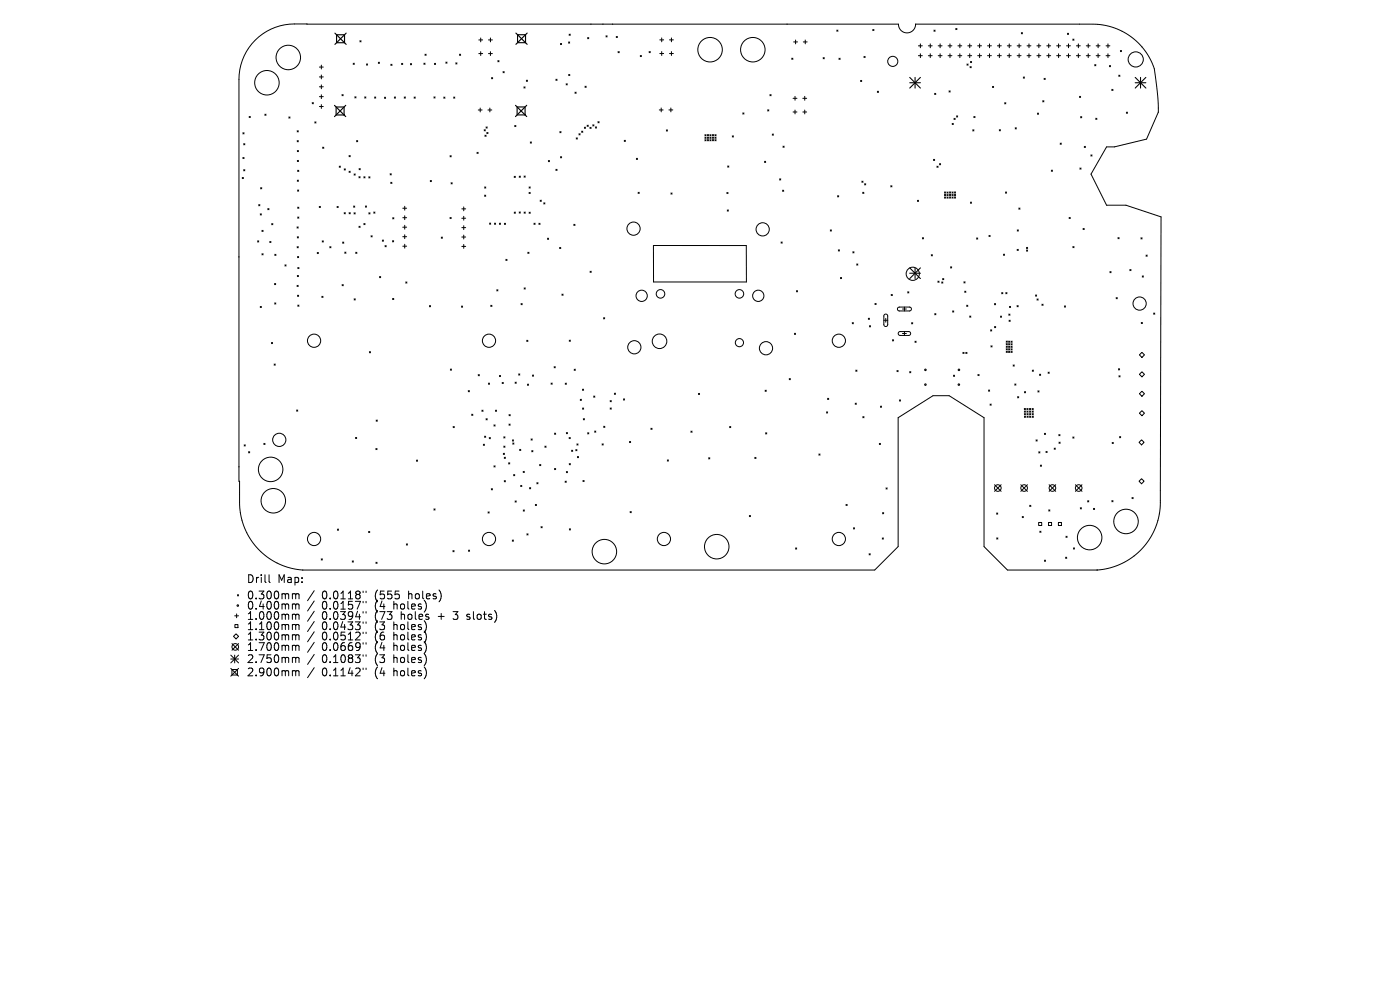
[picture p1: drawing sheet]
<svg xmlns="http://www.w3.org/2000/svg" width="297mm" height="210mm" viewBox="0 0 297 210" stroke-linecap="round" stroke-linejoin="round" font-family="sans-serif">
<defs><g id="words">
<g font-size="2.3">
<text x="52.3" y="123.9">Drill</text>
<text x="58.9" y="123.9">Map:</text>
<text x="52.3" y="127.4">0.300mm</text>
<text x="52.3" y="129.5">0.400mm</text>
<text x="52.3" y="131.7">1.000mm</text>
<text x="68.3" y="127.4">0.0118&quot;</text>
<text x="68.3" y="129.5">0.0157&quot;</text>
<text x="68.3" y="131.7">0.0394&quot;</text>
<text x="79.6" y="127.4">(555</text>
<text x="79.6" y="129.5">(4</text>
<text x="79.6" y="131.7">(73</text>
<text x="83.7" y="129.5">holes)</text>
<text x="85.3" y="131.7">holes</text>
<text x="86.8" y="127.4">holes)</text>
<text x="93.3" y="131.7">+</text>
<text x="96.8" y="131.7">3</text>
<text x="99.8" y="131.7">slots)</text>
<text x="52.3" y="133.9">1.100mm</text>
<text x="52.3" y="136.1">1.300mm</text>
<text x="68.3" y="133.9">0.0433&quot;</text>
<text x="68.3" y="136.1">0.0512&quot;</text>
<text x="79.6" y="133.9">(3</text>
<text x="79.6" y="136.1">(6</text>
<text x="83.7" y="133.9">holes)</text>
<text x="83.7" y="136.1">holes)</text>
<text x="52.3" y="138.3">1.700mm</text>
<text x="52.3" y="140.9">2.750mm</text>
<text x="52.3" y="143.7">2.900mm</text>
<text x="68.3" y="138.3">0.0669&quot;</text>
<text x="68.3" y="140.9">0.1083&quot;</text>
<text x="68.3" y="143.7">0.1142&quot;</text>
<text x="79.6" y="138.3">(4</text>
<text x="79.6" y="140.9">(3</text>
<text x="79.6" y="143.7">(4</text>
<text x="83.7" y="138.3">holes)</text>
<text x="83.7" y="140.9">holes)</text>
<text x="83.7" y="143.7">holes)</text>
</g>
</g></defs>
<g fill="none" stroke="#000" stroke-width=".21">
<path d="M67.8 14.2h.8M67.8 16.3h.8M67.8 18.4h.8M68.2 13.8v.8M68.2 15.9v.8M68.2 18v.8M74.9 13.4l.3 .3M75.2 13.4l-.3 .3M76.4 8.6l.2 .3M76.6 8.6l-.2 .3M77.7 13.6l.3 .2M78 13.6l-.3 .2"/>
<path d="M80.3 13.2l.2 .2M80.5 13.2l-.2 .2M82.9 13.6l.3 .3M83.2 13.6l-.3 .3M85.2 13.4l.2 .3M85.4 13.4l-.2 .3M87.1 13.5l.2 .2M87.3 13.5l-.2 .2M89.9 13.4l.3 .2M90.2 11.5l.2 .2M90.2 13.4l-.3 .2M90.4 11.5l-.2 .2"/>
<path d="M92.2 13.4l.2 .3M92.4 13.4l-.2 .3M94.6 13.2l.2 .2M94.8 13.2l-.2 .2M96.7 13.3l.2 .3M96.9 13.3l-.2 .3M97.5 11.5l.2 .2M97.7 11.5l-.2 .2M101.6 8.5h.8M101.6 11.4h.8M102 8.1v.8M102 11v.8"/>
<path d="M103.6 8.5h.9M103.6 11.4h.9M104 8.1v.8M104 11v.8M104.3 16.5l.2 .2M104.5 16.5l-.2 .2M105.6 12.9l.3 .2M105.9 12.9l-.3 .2M106.7 15.2l.3 .2M107 15.2l-.3 .2M111.1 18.4l.3 .3M111.4 18.4l-.3 .3"/>
<path d="M111.7 17l.2 .3M111.9 17l-.2 .3M117.9 16.8l.3 .3M118.2 16.8l-.3 .3M118.9 9.2l.2 .3M119.1 9.2l-.2 .3M120.1 17.8l.2 .2M120.3 17.8l-.2 .2M120.6 8.9l.3 .2M120.6 15.8l.3 .2M120.7 7.2l.3 .3M120.9 8.9l-.3 .2"/>
<path d="M120.9 15.8l-.3 .2M121 7.2l-.3 .3M122 19.6l.2 .2M122.2 19.6l-.2 .2M124.1 18.3l.3 .2M124.4 18.3l-.3 .2M124.7 8l.2 .2M124.9 8l-.2 .2M125.4 5.1h.1M127.9 5.1h.1M128.6 7.6l.2 .2M128.8 7.6l-.2 .2"/>
<path d="M130 5.1h.1M130.7 7.7l.3 .3M131 7.7l-.3 .3M131.1 10.9l.3 .3M131.4 10.9l-.3 .3M135.8 11.8l.3 .2M136.1 11.8l-.3 .2M137.7 10.9l.3 .3M138 10.9l-.3 .3M140 11.4h.8M140 8.5h.8M140.4 8v.9"/>
<path d="M140.4 10.9v.9M142 11.4h.9M142 8.5h.9M142.4 8v.9M142.4 10.9v.9M167 5.1h.1M168 12.3l.2 .3M168.2 12.3l-.2 .3M168.4 8.9h.8M168.8 8.5v.8M170.4 8.9h.8M170.8 8.5v.8"/>
<path d="M174.6 12.2l.3 .3M174.9 12.2l-.3 .3M177.5 6.4l.3 .2M177.8 6.4l-.3 .2M178 12.4l.2 .2M178.2 12.4l-.2 .2M182.6 17.1l.2 .2M182.8 17.1l-.2 .2M183.3 12l.2 .2M183.5 12l-.2 .2M185.2 6.2l.2 .3M185.4 6.2l-.2 .3"/>
<path d="M186.1 19.4l.3 .2M186.4 19.4l-.3 .2M194.8 9.7h.9M194.8 11.8h.9M195.3 9.3v.8M195.3 11.4v.8M196.9 9.7h.9M196.9 11.8h.9M197.3 9.3v.8M197.3 11.4v.8M198.1 6.4l.3 .2M198.3 19.8l.2 .2"/>
<path d="M198.4 6.4l-.3 .2M198.5 19.8l-.2 .2M199 9.7h.9M199 11.8h.9M199.4 9.3v.8M199.4 11.4v.8M201.1 9.7h.8M201.1 11.8h.8M201.3 19.3l.3 .2M201.5 9.3v.8M201.5 11.4v.8M201.6 19.3l-.3 .2"/>
<path d="M202.8 6l.2 .3M203 6l-.2 .3M203.2 9.7h.8M203.2 11.8h.8M203.6 9.3v.8M203.6 11.4v.8M205.1 13.6l.3 .2M205.3 9.7h.8M205.3 11.8h.8M205.4 13.6l-.3 .2M205.7 9.3v.8M205.7 11.4v.8"/>
<path d="M205.8 14.1l.2 .3M205.9 13l.2 .3M206 14.1l-.2 .3M206.1 13l-.2 .3M207.4 9.7h.8M207.4 11.8h.8M207.8 9.3v.8M207.8 11.4v.8M209.5 9.7h.8M209.5 11.8h.8M209.9 9.3v.8M209.9 11.4v.8"/>
<path d="M210.5 18.3l.3 .3M210.8 18.3l-.3 .3M211.6 9.7h.8M211.6 11.8h.8M212 9.3v.8M212 11.4v.8M213.7 9.7h.8M213.7 11.8h.8M214.1 9.3v.8M214.1 11.4v.8M215.8 9.7h.8M215.8 11.8h.8"/>
<path d="M216.2 9.3v.8M216.2 11.4v.8M216.7 6.9l.2 .3M216.9 6.9l-.2 .3M217.1 16.3l.2 .3M217.3 16.3l-.2 .3M217.9 9.7h.8M217.9 11.8h.8M218.3 9.3v.8M218.3 11.4v.8M220 9.7h.8M220 11.8h.8"/>
<path d="M220.4 9.3v.8M220.4 11.4v.8M221.5 16.6l.2 .3M221.7 16.6l-.2 .3M222.1 9.7h.8M222.1 11.8h.8M222.5 9.3v.8M222.5 11.4v.8M224.2 9.7h.8M224.2 11.8h.8M224.6 9.3v.8M224.6 11.4v.8"/>
<path d="M226.3 9.7h.8M226.3 11.8h.8M226.4 7.1l.3 .2M226.7 9.3v.8M226.7 11.4v.8M226.7 7.1l-.3 .2M227.6 8.3l.2 .2M227.8 8.3l-.2 .2M228.4 9.7h.8M228.4 11.8h.8M228.8 9.3v.8M228.8 11.4v.8"/>
<path d="M230.4 9.7h.9M230.4 11.8h.9M230.9 9.3v.8M230.9 11.4v.8M232.2 13.7l.3 .3M232.5 13.7l-.3 .3M232.5 9.7h.9M232.5 11.8h.9M233 9.3v.8M233 11.4v.8M234.6 9.7h.9M234.6 11.8h.9"/>
<path d="M235 9.3v.8M235 11.4v.8M235.4 13.9l.2 .3M235.6 13.9l-.2 .3M235.9 18.9l.2 .3M236.1 18.9l-.2 .3M237.3 15.9l.3 .3M237.6 15.9l-.3 .3M237.7 10.7l.2 .3M237.9 10.7l-.2 .3M51.4 37.6l.2 .3M51.5 28.2l.3 .2"/>
<path d="M51.5 33.4l.3 .2M51.6 37.6l-.2 .3M51.7 36l.2 .2M51.7 30.5l.2 .2M51.8 28.2l-.3 .2M51.8 33.4l-.3 .2M51.9 36l-.2 .2M51.9 30.5l-.2 .2M52.9 24.7l.2 .2M53.1 24.7l-.2 .2M55.3 39.8l.2 .3M55.5 39.8l-.2 .3"/>
<path d="M56.2 24.2l.2 .3M56.4 24.2l-.2 .3M61.3 24.8l.2 .3M61.5 24.8l-.2 .3M63 27.7l.3 .3M63 29.8l.3 .3M63.1 38.2l.2 .3M63.1 31.9l.2 .3M63.1 34l.2 .3M63.1 36.1l.3 .3M63.3 27.7l-.3 .3M63.3 29.8l-.3 .3"/>
<path d="M63.3 38.2l-.2 .3M63.3 31.9l-.2 .3M63.3 34l-.2 .3M63.4 36.1l-.3 .3M66.2 21.8l.3 .2M66.5 21.8l-.3 .2M66.8 25.9l.2 .2M67 25.9l-.2 .2M67.8 20.5h.8M67.8 22.6h.8M68.2 20.1v.8M68.2 22.2v.8"/>
<path d="M68.5 31.2l.2 .3M68.7 31.2l-.2 .3M72 35.2l.2 .3M72.2 35.2l-.2 .3M72.5 20.1l.3 .2M72.8 20.1l-.3 .2M73 35.8l.3 .3M73.3 35.8l-.3 .3M74.1 33l.2 .2M74.1 36.3l.2 .3M74.3 33l-.2 .2M74.3 36.3l-.2 .3"/>
<path d="M75.1 36.9l.3 .2M75.3 20.5l.2 .3M75.4 36.9l-.3 .2M75.5 20.5l-.2 .3M75.6 29.8l.3 .3M75.9 29.8l-.3 .3M76.1 37.5l.3 .2M76.2 35.8l.2 .2M76.4 37.5l-.3 .2M76.4 35.8l-.2 .2M77.2 37.5l.2 .2M77.4 20.6l.2 .2"/>
<path d="M77.4 37.5l-.2 .2M77.6 20.6l-.2 .2M78.2 37.5l.3 .3M78.5 37.5l-.3 .3M79.5 20.6l.2 .2M79.7 20.6l-.2 .2M81.6 20.6l.2 .3M81.8 20.6l-.2 .3M82.8 36.9l.2 .2M82.9 38.7l.2 .2M83 36.9l-.2 .2M83.1 38.7l-.2 .2"/>
<path d="M83.7 20.6l.2 .2M83.9 20.6l-.2 .2M85.8 20.6l.2 .2M86 20.6l-.2 .2M87.8 20.6l.3 .2M88.1 20.6l-.3 .2M91.3 38.3l.2 .2M91.5 38.3l-.2 .2M92.1 20.6l.2 .2M92.3 20.6l-.2 .2M94.1 20.6l.3 .2M94.4 20.6l-.3 .2"/>
<path d="M95.5 33l.2 .3M95.7 38.8l.2 .2M95.7 33l-.2 .3M95.9 38.8l-.2 .2M96.2 20.6l.3 .2M96.5 20.6l-.3 .2M101.2 32.3l.2 .3M101.4 32.3l-.2 .3M101.5 23.3h.8M101.9 22.9v.8M102.7 27.5l.3 .3M102.8 39.7l.3 .2"/>
<path d="M102.9 28.7l.2 .2M103 27.5l-.3 .3M103.1 39.7l-.3 .2M103.1 26.9l.3 .3M103.1 28.7l-.2 .2M103.3 28.1l.2 .3M103.4 26.9l-.3 .3M103.5 23.3h.8M103.5 28.1l-.2 .3M103.9 22.9v.8M109.1 37.4l.2 .2M109.2 26.6l.2 .3"/>
<path d="M109.3 37.4l-.2 .2M109.4 26.6l-.2 .3M110.1 37.4l.3 .2M110.4 37.4l-.3 .2M111.2 37.3l.2 .3M111.4 37.3l-.2 .3M112.2 39.7l.3 .2M112.5 39.7l-.3 .2M112.5 30.1l.2 .3M112.7 30.1l-.2 .3M116.3 34.1l.3 .2M116.6 34.1l-.3 .2"/>
<path d="M117.9 35.9l.3 .3M118.2 35.9l-.3 .3M118.8 27.9l.2 .3M118.9 33.2l.3 .3M119 27.9l-.2 .3M119.2 33.2l-.3 .3M122.2 29.2l.3 .3M122.5 29.2l-.3 .3M122.8 28.4l.3 .2M123.1 28.4l-.3 .2M123.4 27.8l.2 .3M123.6 27.8l-.2 .3"/>
<path d="M124 27l.2 .2M124.2 27l-.2 .2M124.6 26.6l.2 .2M124.8 26.6l-.2 .2M125.2 27l.2 .3M125.4 27l-.2 .3M125.8 26.5l.2 .2M126 26.5l-.2 .2M126.3 26.9l.3 .3M126.6 26.9l-.3 .3M126.9 25.8l.2 .3M127.1 25.8l-.2 .3"/>
<path d="M132.4 29.8l.3 .2M132.7 29.8l-.3 .2M135 33.6l.2 .2M135.2 33.6l-.2 .2M139.9 23.3h.8M140.3 22.9v.8M141.4 27.6l.2 .2M141.6 27.6l-.2 .2M141.9 23.3h.8M142.3 22.9v.8M149.5 28.6l.3 .2M149.5 29.1l.3 .3"/>
<path d="M149.5 29.6l.3 .3M149.8 28.6l-.3 .2M149.8 29.1l-.3 .3M149.8 29.6l-.3 .3M150.1 29.1l.2 .2M150.1 29.6l.2 .3M150.1 28.6l.2 .2M150.3 28.6l-.2 .2M150.3 29.1l-.2 .2M150.3 29.6l-.2 .3M150.6 28.6l.2 .2M150.6 29.1l.2 .3"/>
<path d="M150.6 29.6l.2 .3M150.8 28.6l-.2 .2M150.8 29.1l-.2 .3M150.8 29.6l-.2 .3M151.1 29.6l.3 .3M151.1 29.1l.3 .2M151.1 28.6l.3 .2M151.4 28.6l-.3 .2M151.4 29.1l-.3 .2M151.4 29.6l-.3 .3M151.7 29.6l.2 .3M151.7 29.1l.2 .2"/>
<path d="M151.7 28.6l.2 .2M151.9 28.6l-.2 .2M151.9 29.1l-.2 .2M151.9 29.6l-.2 .3M154.4 35.2l.2 .3M154.6 35.2l-.2 .3M155.3 28.8l.3 .3M155.6 28.8l-.3 .3M157.6 24l.2 .2M157.8 24l-.2 .2M162.2 34.2l.2 .3M162.4 34.2l-.2 .3"/>
<path d="M162.9 23.3l.2 .2M163.1 23.3l-.2 .2M163.3 20.1l.3 .2M163.6 20.1l-.3 .2M163.8 28.4l.3 .3M164.1 28.4l-.3 .3M165.4 37.9l.2 .3M165.6 37.9l-.2 .3M166.1 31l.3 .3M166.4 31l-.3 .3M168.2 20.9h.9M168.2 23.8h.9"/>
<path d="M168.7 20.4v.9M168.7 23.3v.9M170.3 20.9h.8M170.3 23.8h.8M170.7 20.4v.9M170.7 23.3v.9M182.8 38.4l.3 .3M183.1 38.4l-.3 .3M183.4 39l.3 .2M183.7 39l-.3 .2M189 39.4l.2 .2M189.2 39.4l-.2 .2"/>
<path d="M198 33.8l.3 .2M198.3 33.8l-.3 .2M198.8 35.3l.2 .2M199 35.3l-.2 .2M199.3 34.7l.2 .3M199.5 34.7l-.2 .3M202 26.2l.2 .2M202.2 26.2l-.2 .2M202.4 25.1l.2 .2M202.6 25.1l-.2 .2M202.9 24.6l.3 .2M203.2 24.6l-.3 .2"/>
<path d="M206.4 27.5l.2 .3M206.6 24.7l.2 .3M206.6 27.5l-.2 .3M206.8 24.7l-.2 .3M212 27.5l.2 .3M212.2 27.5l-.2 .3M213.1 21.8l.3 .2M213.4 21.8l-.3 .2M215.4 27.1l.2 .3M215.6 27.1l-.2 .3M220.1 24l.2 .2M220.3 24l-.2 .2"/>
<path d="M221.2 21.4l.3 .2M221.5 21.4l-.3 .2M223 36.1l.3 .2M223.3 36.1l-.3 .2M224.9 30.4l.3 .2M225.2 30.4l-.3 .2M229 20.4l.3 .3M229.1 35.6l.2 .3M229.2 24.7l.3 .3M229.3 20.4l-.3 .3M229.3 35.6l-.2 .3M229.5 24.7l-.3 .3"/>
<path d="M230 31l.3 .3M230.3 31l-.3 .3M231.4 32.9l.3 .2M231.7 32.9l-.3 .2M232.5 25.1l.2 .2M232.7 25.1l-.2 .2M238.9 23.8l.3 .2M239.2 23.8l-.3 .2M50.7 54.5h.1M54.6 51.1l.3 .2M54.9 43.4l.2 .3M54.9 51.1l-.3 .2"/>
<path d="M55.1 43.4l-.2 .3M55.2 45.4l.3 .2M55.5 45.4l-.3 .2M55.6 48.9l.2 .2M55.6 53.8l.2 .3M55.8 48.9l-.2 .2M55.8 53.8l-.2 .3M56.8 44.2l.3 .3M57.1 44.2l-.3 .3M57.2 51.2l.3 .3M57.5 51.2l-.3 .3M57.6 47.4l.3 .3"/>
<path d="M57.9 47.4l-.3 .3M58.3 53.9l.2 .3M58.5 53.9l-.2 .3M60.4 56.2l.3 .2M60.7 56.2l-.3 .2M63 48.1l.3 .3M63 52.3l.3 .3M63.1 50.2l.2 .3M63.1 58.4l.2 .3M63.1 54.4l.3 .3M63.1 40.3l.3 .3M63.2 43.9l.2 .3"/>
<path d="M63.2 46l.2 .3M63.2 56.7l.2 .3M63.3 48.1l-.3 .3M63.3 52.3l-.3 .3M63.3 50.2l-.2 .3M63.3 58.4l-.2 .3M63.4 54.4l-.3 .3M63.4 40.3l-.3 .3M63.4 43.9l-.2 .3M63.4 46l-.2 .3M63.4 56.7l-.2 .3M67.3 53.6l.2 .2"/>
<path d="M67.5 53.6l-.2 .2M67.7 43.8l.3 .2M68 43.8l-.3 .2M68.4 51.1l.2 .2M68.6 51.1l-.2 .2M70 52.3l.2 .3M70.2 52.3l-.2 .3M71.5 43.8l.2 .2M71.7 43.8l-.2 .2M72.7 51.3l.2 .3M72.9 51.3l-.2 .3M73 45.1l.3 .3"/>
<path d="M73.1 53.5l.3 .2M73.3 45.1l-.3 .3M73.4 53.5l-.3 .2M74.1 45.1l.2 .3M74.3 45.1l-.2 .3M75 43.7l.3 .3M75.1 45.1l.3 .3M75.3 43.7l-.3 .3M75.4 45.1l-.3 .3M75.5 53.5l.2 .3M75.7 53.5l-.2 .3M76.1 48l.3 .2"/>
<path d="M76.4 48l-.3 .2M77.2 47.4l.2 .3M77.4 47.4l-.2 .3M77.5 43.7l.3 .2M77.8 43.7l-.3 .2M78.2 45.1l.3 .3M78.5 45.1l-.3 .3M78.7 50l.3 .3M79 50l-.3 .3M79.3 45l.2 .2M79.5 45l-.2 .2M80.5 58.7l.3 .2"/>
<path d="M80.8 58.7l-.3 .2M81.1 50.9l.3 .3M81.4 50.9l-.3 .3M81.7 52.1l.2 .2M81.9 52.1l-.2 .2M83.3 51.1l.2 .2M83.3 46.2l.3 .2M83.5 51.1l-.2 .2M83.6 46.2l-.3 .2M85.4 44.2h.9M85.4 46.2h.9M85.4 48.2h.9"/>
<path d="M85.4 50.2h.9M85.4 52.2h.9M85.9 43.8v.8M85.9 45.8v.8M85.9 47.8v.8M85.9 49.8v.8M85.9 51.8v.8M86.1 59.8l.2 .3M86.3 59.8l-.2 .3M93.6 50.3l.3 .2M93.9 50.3l-.3 .2M95.5 46.1l.2 .3"/>
<path d="M95.7 46.1l-.2 .3M98 44.3h.8M98 46.3h.8M98 48.3h.8M98 50.3h.8M98 52.3h.8M98.4 43.9v.8M98.4 45.9v.8M98.4 47.9v.8M98.4 49.9v.8M98.4 51.9v.8M102.8 41.4l.3 .2"/>
<path d="M103.1 41.4l-.3 .2M103.9 47.3l.2 .3M104.1 47.3l-.2 .3M104.9 47.3l.2 .3M105.1 47.3l-.2 .3M105.9 47.3l.3 .3M106.2 47.3l-.3 .3M107 47.4l.3 .2M107.3 47.4l-.3 .2M107.3 55l.3 .3M107.6 55l-.3 .3M109.1 45l.2 .2"/>
<path d="M109.3 45l-.2 .2M110.1 45l.3 .2M110.4 45l-.3 .2M111.2 45l.2 .2M111.4 45l-.2 .2M112 53.5l.2 .3M112.2 53.5l-.2 .3M112.2 40.8l.3 .3M112.2 45l.3 .3M112.5 40.8l-.3 .3M112.5 45l-.3 .3M113.3 47.3l.2 .3"/>
<path d="M113.5 47.3l-.2 .3M114.3 47.4l.3 .2M114.6 47.4l-.3 .2M114.6 42.5l.2 .2M114.8 42.5l-.2 .2M115.4 43l.2 .3M115.6 43l-.2 .3M116.1 50.5l.3 .3M116.4 50.5l-.3 .3M118.7 52.5l.3 .2M119 52.5l-.3 .2M121.7 47.6l.3 .2"/>
<path d="M122 47.6l-.3 .2M125.2 57.5l.2 .3M125.4 57.5l-.2 .3M135.4 40.8l.2 .2M135.6 40.8l-.2 .2M138.6 52.1h19.7v7.7h-19.7zM142.3 40.9l.3 .3M142.6 40.9l-.3 .3M154.2 40.8l.2 .3M154.3 44.5l.2 .3M154.4 40.8l-.2 .3M154.5 44.5l-.2 .3"/>
<path d="M165.7 51.3l.2 .3M165.9 51.3l-.2 .3M166 40.3l.3 .3M166.3 40.3l-.3 .3M176.1 48.8l.3 .2M176.4 48.8l-.3 .2M177.7 41.5l.2 .3M177.8 53l.3 .2M177.9 41.5l-.2 .3M178.1 53l-.3 .2M178.3 58.9l.2 .2M178.5 58.9l-.2 .2"/>
<path d="M180.9 53.4l.3 .3M181.2 53.4l-.3 .3M181.7 56l.3 .2M182 56l-.3 .2M183 40.8l.3 .2M183.3 40.8l-.3 .2M194.6 42.5l.3 .2M194.9 42.5l-.3 .2M195.7 50.4l.2 .3M195.9 50.4l-.2 .3M197.6 54l.2 .3M197.8 54l-.2 .3"/>
<path d="M199 59.6l.2 .3M199.2 59.6l-.2 .3M199.8 59.8l.2 .3M200 59.1l.2 .2M200 59.8l-.2 .3M200.2 59.1l-.2 .2M200.4 40.7l.2 .3M200.4 41.2l.2 .3M200.4 41.8l.2 .2M200.6 41.8l-.2 .2M200.6 40.7l-.2 .3M200.6 41.2l-.2 .3"/>
<path d="M200.9 41.3l.2 .2M200.9 41.8l.2 .2M200.9 40.7l.2 .3M201.1 41.3l-.2 .2M201.1 40.7l-.2 .3M201.1 41.8l-.2 .2M201.4 41.8l.3 .2M201.4 41.2l.3 .3M201.4 40.7l.3 .3M201.7 56.6l.2 .3M201.7 40.7l-.3 .3M201.7 41.2l-.3 .3"/>
<path d="M201.7 41.8l-.3 .2M201.9 56.6l-.2 .3M202 41.8l.2 .2M202 41.2l.2 .3M202 40.7l.2 .3M202.2 40.7l-.2 .3M202.2 41.2l-.2 .3M202.2 41.8l-.2 .2M202.5 41.8l.2 .2M202.5 41.2l.2 .3M202.5 40.7l.2 .3M202.7 40.7l-.2 .3"/>
<path d="M202.7 41.2l-.2 .3M202.7 41.8l-.2 .2M204.5 59.8l.2 .2M204.7 59.8l-.2 .2M205.9 42.9l.2 .2M206.1 42.9l-.2 .2M207.2 50.5l.2 .2M207.4 50.5l-.2 .2M209.8 49.9l.3 .3M210.1 49.9l-.3 .3M212.9 53.9l.2 .3M213.1 53.9l-.2 .3"/>
<path d="M213.3 40.7l.3 .3M213.6 40.7l-.3 .3M215.8 52.9l.2 .2M215.8 48.8l.2 .2M216 52.9l-.2 .2M216 48.8l-.2 .2M216.1 44.1l.3 .3M216.4 44.1l-.3 .3M217.8 52.5l.2 .2M217.8 53l.2 .3M218 52.5l-.2 .2M218 53l-.2 .3"/>
<path d="M226.8 46.1l.3 .3M227.1 46.1l-.3 .3M227.6 52.3l.3 .2M227.9 52.3l-.3 .2M229.8 48.5l.2 .2M230 48.5l-.2 .2M235.5 57.6l.2 .3M235.7 57.6l-.2 .3M237.2 50.4l.2 .2M237.4 50.4l-.2 .2M239.7 57.2l.2 .2M239.9 57.2l-.2 .2"/>
<path d="M242 50.4l.3 .3M242.3 50.4l-.3 .3M242.3 58.5l.3 .3M242.6 58.5l-.3 .3M243.1 54.1l.3 .3M243.4 54.1l-.3 .3M55.2 65l.3 .2M55.5 65l-.3 .2M57.6 72.7l.2 .2M57.8 72.7l-.2 .2M58.2 77.2l.2 .3M58.2 60.1l.3 .3"/>
<path d="M58.3 64.3l.2 .2M58.4 77.2l-.2 .3M58.5 60.1l-.3 .3M58.5 64.3l-.2 .2M63 60.5l.3 .3M63.1 62.6l.3 .3M63.2 64.7l.2 .3M63.3 60.5l-.3 .3M63.4 62.6l-.3 .3M63.4 64.7l-.2 .3M68.3 62.9l.2 .2M68.5 62.9l-.2 .2"/>
<path d="M72.6 60.4l.2 .2M72.8 60.4l-.2 .2M75.1 63.4l.3 .2M75.4 63.4l-.3 .2M78.4 74.6l.2 .2M78.6 74.6l-.2 .2M83.3 63.3l.2 .2M83.5 63.3l-.2 .2M91.1 64.8l.3 .3M91.4 64.8l-.3 .3M95.5 78.3l.3 .2M95.8 78.3l-.3 .2"/>
<path d="M97.9 64.9l.2 .3M98.1 64.9l-.2 .3M101.4 79.5l.3 .2M101.7 79.5l-.3 .2M104.1 64.8l.3 .2M104.4 64.8l-.3 .2M105.4 61.5l.2 .2M105.6 61.5l-.2 .2M105.9 79.6l.3 .3M106.2 79.6l-.3 .3M110 79.3l.3 .3M110.3 79.3l-.3 .3"/>
<path d="M110.5 64.4l.3 .2M110.8 64.4l-.3 .2M111.2 61.1l.2 .2M111.4 61.1l-.2 .2M111.7 72.2l.3 .2M112 72.2l-.3 .2M112.9 79.6l.3 .2M113.2 79.6l-.3 .2M117.6 77.8l.2 .2M117.8 77.8l-.2 .2M119.2 62.4l.3 .2M119.5 62.4l-.3 .2"/>
<path d="M120.8 72.2l.2 .2M121 72.2l-.2 .2M121.8 78.3l.3 .3M122.1 78.3l-.3 .3M128 67.4l.3 .2M128.3 67.4l-.3 .2M168.5 70.7l.3 .2M168.8 70.7l-.3 .2M169 61.7l.2 .2M169.2 61.7l-.2 .2M180.8 68.4l.2 .3M181 68.4l-.2 .3"/>
<path d="M181.6 78.5l.2 .3M181.8 78.5l-.2 .3M184.2 67.5l.3 .3M184.4 69.1l.3 .2M184.5 67.5l-.3 .3M184.7 69.1l-.3 .2M185.6 64.4l.3 .2M185.9 64.4l-.3 .2M187.5 67.9h.8M187.6 66.7l.5-.1 .2 .4v1.9l-.3 .4-.3-.1-.2-.3zM187.9 67.5v.9M189.1 62.5l.2 .2"/>
<path d="M189.3 62.5l-.2 .2M189.3 72.1l.3 .2M189.6 72.1l-.3 .2M190.3 78.6l.2 .2M190.5 65.3l.3-.2h2.2l.3 .2 .1 .3-.4 .4h-2.2l-.4-.3zM190.5 78.6l-.2 .2M190.7 70.5l2.1-.2 .3 .2 .1 .3-.4 .4h-1.9l-.3-.3zM191.5 65.6h.8M191.5 70.7h.8M191.9 65.1v.9M191.9 70.3v.9M192.6 61.9l.2 .2"/>
<path d="M192.8 61.9l-.2 .2M193 78.8l.2 .3M193.2 78.8l-.2 .3M193.4 68.5l.2 .2M193.6 68.5l-.2 .2M194.1 72.4l.3 .2M194.4 72.4l-.3 .2M198.3 66.5l.2 .3M198.5 66.5l-.2 .3M202.1 66l.2 .2M202.3 79.6l.2 .2M202.3 66l-.2 .2"/>
<path d="M202.5 79.6l-.2 .2M204.3 74.7l.2 .3M204.5 74.7l-.2 .3M204.7 61.8l.2 .2M204.9 74.7l.2 .3M204.9 61.8l-.2 .2M205.1 64.7l.2 .3M205.1 74.7l-.2 .3M205.3 64.7l-.2 .3M205.7 67l.3 .3M206 67l-.3 .3M207.5 79.4l.2 .3"/>
<path d="M207.7 79.4l-.2 .3M210.1 70l.3 .2M210.2 73.4l.3 .2M210.4 70l-.3 .2M210.5 73.4l-.3 .2M211 64.4l.2 .3M211 69.3l.2 .2M211.2 64.4l-.2 .3M211.2 69.3l-.2 .2M212.2 67.1l.3 .2M212.5 67.1l-.3 .2M212.5 62.1l.3 .2"/>
<path d="M212.8 62.1l-.3 .2M213.4 62.1l.2 .2M213.5 72.4l.2 .2M213.5 72.9l.2 .2M213.5 73.4l.2 .3M213.5 74l.2 .2M213.5 74.5l.2 .3M213.6 62.1l-.2 .2M213.7 73.4l-.2 .3M213.7 72.4l-.2 .2M213.7 72.9l-.2 .2M213.7 74l-.2 .2"/>
<path d="M213.7 74.5l-.2 .3M214 74l.2 .2M214 74.5l.2 .3M214 72.4l.2 .2M214 72.9l.2 .3M214 73.4l.2 .3M214 66.6l.3 .3M214.1 67.9l.2 .3M214.2 65l.2 .2M214.2 73.4l-.2 .3M214.2 74l-.2 .2M214.2 72.4l-.2 .2"/>
<path d="M214.2 72.9l-.2 .3M214.2 74.5l-.2 .3M214.3 66.6l-.3 .3M214.3 67.9l-.2 .3M214.4 65l-.2 .2M214.5 73.5l.2 .2M214.5 74l.2 .2M214.5 72.4l.2 .2M214.5 72.9l.2 .3M214.5 74.5l.2 .3M214.7 72.4l-.2 .2M214.7 74l-.2 .2"/>
<path d="M214.7 72.9l-.2 .3M214.7 73.5l-.2 .2M214.7 74.5l-.2 .3M214.9 77.4l.3 .3M215.2 77.4l-.3 .3M215.8 64.8l.2 .3M216 64.8l-.2 .3M219 78.5l.2 .3M219.2 78.5l-.2 .3M219.7 62.6l.2 .2M219.9 62.6l-.2 .2M220 63.4l.2 .3"/>
<path d="M220.2 63.4l-.2 .3M220.5 79.4l.3 .2M220.8 79.4l-.3 .2M221 64.5l.3 .3M221.3 64.5l-.3 .3M222.3 78.9l.3 .3M222.6 78.9l-.3 .3M225.8 64.9l.3 .2M226.1 64.9l-.3 .2M236.8 63.1l.2 .3M237 63.1l-.2 .3M237.3 78.2l.2 .3"/>
<path d="M237.4 79.7l.2 .3M237.5 78.2l-.2 .3M237.6 79.7l-.2 .3M242.1 68.4l.3 .2M242.3 74.7l.5 .6-.5 .5-.6-.5zM242.3 78.9l.5 .5-.5 .5-.6-.5zM242.4 68.4l-.3 .2M244.7 66.4l.3 .3M245 66.4l-.3 .3M50.7 99h.1M51.8 94.4l.2 .2M52 94.4l-.2 .2"/>
<path d="M52.7 95.8l.3 .3M53 95.8l-.3 .3M56 94.1l.2 .2M56.2 94.1l-.2 .2M62.9 87l.3 .2M63.2 87l-.3 .2M75.4 92.8l.3 .2M75.7 92.8l-.3 .2M79.7 95.1l.3 .3M79.8 89.1l.2 .3M80 95.1l-.3 .3M80 89.1l-.2 .3"/>
<path d="M88.3 97.6l.3 .2M88.6 97.6l-.3 .2M96.1 90.5l.3 .2M96.4 90.5l-.3 .2M99.3 82.9l.3 .2M99.6 82.9l-.3 .2M100.1 87.9l.2 .2M100.3 87.9l-.2 .2M102.2 87l.3 .3M102.5 87l-.3 .3M102.5 94.2l.3 .3M102.8 94.2l-.3 .3"/>
<path d="M102.8 92.5l.2 .3M103 92.5l-.2 .3M103.1 88.8l.3 .3M103.4 88.8l-.3 .3M103.6 81.3l.3 .2M103.8 92.8l.2 .3M103.9 81.3l-.3 .2M104 92.8l-.2 .3M104.8 90.1l.2 .3M104.8 98.8l.2 .3M105 90.1l-.2 .3M105 98.8l-.2 .3"/>
<path d="M105.1 87l.2 .3M105.3 87l-.2 .3M106.5 81.1l.3 .3M106.8 81.1l-.3 .3M106.8 96.2l.2 .2M106.9 94.6l.2 .3M106.9 92.7l.2 .2M107 97l.2 .2M107 96.2l-.2 .2M107.1 92.7l-.2 .2M107.1 94.6l-.2 .3M107.2 97l-.2 .2"/>
<path d="M107.9 98.2l.3 .2M108 90l.2 .2M108 87.9l.2 .3M108.2 98.2l-.3 .2M108.2 90l-.2 .2M108.2 87.9l-.2 .3M108.7 93.3l.3 .3M108.8 94l.2 .2M109 93.3l-.3 .3M109 94l-.2 .2M109.3 81.1l.2 .2M109.5 81.1l-.2 .2"/>
<path d="M110.2 95.3l.3 .3M110.5 95.3l-.3 .3M111 100l.2 .2M111.2 100l-.2 .2M111.9 81.5l.2 .2M112.1 81.5l-.2 .2M112.7 93.1l.2 .3M112.8 95.6l.3 .2M112.9 93.1l-.2 .3M113.1 95.6l-.3 .2M114.5 98.5l.2 .3M114.7 98.5l-.2 .3"/>
<path d="M115.6 94.6l.2 .3M115.8 94.6l-.2 .3M116.9 81.3l.2 .2M117.1 81.3l-.2 .2M117.6 91.9l.3 .2M117.6 99.4l.3 .2M117.9 91.9l-.3 .2M117.9 99.4l-.3 .2M119.9 81.3l.3 .2M120.1 91.8l.3 .2M120.2 81.3l-.3 .2M120.4 91.8l-.3 .2"/>
<path d="M120.7 92.8l.3 .3M120.8 98.3l.2 .3M121 92.8l-.3 .3M121 98.3l-.2 .3M121.3 95.5l.2 .2M121.5 95.5l-.2 .2M122.2 95.4l.2 .2M122.4 94.2l.2 .2M122.4 95.4l-.2 .2M122.5 96.8l.2 .3M122.6 94.2l-.2 .2M122.7 96.8l-.2 .3"/>
<path d="M123.1 84.7l.2 .2M123.3 84.7l-.2 .2M123.6 82.6l.2 .2M123.6 86.6l.2 .2M123.7 88.8l.3 .3M123.8 82.6l-.2 .2M123.8 86.6l-.2 .2M124 88.8l-.3 .3M124.7 91.8l.2 .2M124.9 91.8l-.2 .2M125.9 84l.3 .3M126.2 91.4l.2 .3"/>
<path d="M126.2 84l-.3 .3M126.4 91.4l-.2 .3M127.7 94.2l.3 .2M128 94.2l-.3 .2M128.1 90.4l.2 .3M128.3 90.4l-.2 .3M129.4 85l.3 .2M129.4 86.5l.3 .3M129.7 85l-.3 .2M129.7 86.5l-.3 .3M130.3 83.4l.3 .3M130.6 83.4l-.3 .3"/>
<path d="M132.3 84.6l.2 .3M132.5 84.6l-.2 .3M133.5 93.6l.3 .3M133.8 93.6l-.3 .3M138.1 90.8l.2 .3M138.3 90.8l-.2 .3M141.6 97.6l.2 .2M141.8 97.6l-.2 .2M146.6 91.5l.2 .2M146.8 91.5l-.2 .2M148.2 83.4l.2 .3M148.4 83.4l-.2 .3"/>
<path d="M150.3 97.1l.3 .2M150.6 97.1l-.3 .2M154.8 90.5l.2 .2M155 90.5l-.2 .2M160.1 97l.3 .3M160.4 97l-.3 .3M162.3 82.8l.3 .2M162.4 91.8l.3 .3M162.6 82.8l-.3 .2M162.7 91.8l-.3 .3M167.4 80.3l.3 .3M167.7 80.3l-.3 .3"/>
<path d="M173.7 96.3l.3 .2M174 96.3l-.3 .2M175.3 87.4l.3 .2M175.6 84.5l.2 .2M175.6 87.4l-.3 .2M175.8 84.5l-.2 .2M181.4 85.5l.3 .3M181.7 85.5l-.3 .3M183 88.4l.3 .2M183.3 88.4l-.3 .2M186.5 94.1l.3 .2M186.8 86.2l.2 .2"/>
<path d="M186.8 94.1l-.3 .2M187 86.2l-.2 .2M190.8 84.8l.3 .3M191.1 84.8l-.3 .3M209.7 82.7l.3 .3M210 82.7l-.3 .3M210 85.7l.3 .3M210.3 85.7l-.3 .3M215.3 81.4l.2 .3M215.5 81.4l-.2 .3M215.9 84.1l.2 .3M216.1 84.1l-.2 .3"/>
<path d="M217.3 86.6l.2 .3M217.3 87.2l.2 .2M217.3 87.7l.3 .3M217.3 88.3l.3 .2M217.3 83.1l.3 .2M217.5 86.6l-.2 .3M217.5 87.2l-.2 .2M217.6 87.7l-.3 .3M217.6 88.3l-.3 .2M217.6 83.1l-.3 .2M217.8 86.6l.3 .3M217.9 87.2l.2 .2"/>
<path d="M217.9 87.7l.2 .3M217.9 88.3l.2 .2M218.1 86.6l-.3 .3M218.1 87.2l-.2 .2M218.1 87.7l-.2 .3M218.1 88.3l-.2 .2M218.4 86.6l.2 .3M218.4 87.2l.3 .2M218.4 87.7l.3 .3M218.4 88.3l.3 .2M218.6 86.6l-.2 .3M218.7 87.2l-.3 .2"/>
<path d="M218.7 87.7l-.3 .3M218.7 88.3l-.3 .2M219 86.6l.2 .3M219 87.2l.2 .2M219 87.7l.2 .3M219 88.3l.2 .2M219.2 86.6l-.2 .3M219.2 87.2l-.2 .2M219.2 87.7l-.2 .3M219.2 88.3l-.2 .2M219.8 93.3l.2 .3M220 93.3l-.2 .3"/>
<path d="M220.2 82.9l.2 .3M220.4 95.8l.2 .3M220.4 82.9l-.2 .3M220.6 95.8l-.2 .3M220.7 98.7l.3 .2M221 98.7l-.3 .2M221.6 91.9l.2 .3M221.8 91.9l-.2 .3M221.9 95.7l.2 .3M222.1 95.7l-.2 .3M223.6 95.1l.3 .2M223.9 95.1l-.3 .2"/>
<path d="M224.6 92.2l.3 .2M224.7 93.8l.2 .2M224.9 92.2l-.3 .2M224.9 93.8l-.2 .2M227.6 92.7l.2 .2M227.8 92.7l-.2 .2M235.9 93.9l.3 .2M236.2 93.9l-.3 .2M237.5 92.6l.3 .3M237.8 92.6l-.3 .3M242.2 93.3l.5 .5-.5 .6-.6-.6zM242.3 83l.5 .5-.5 .6-.6-.6z"/>
<path d="M242.3 87.1l.5 .6-.5 .5-.6-.5zM68.1 118.6l.3 .2M68.4 118.6l-.3 .2M71.6 112.2l.2 .3M71.8 112.2l-.2 .3M74.7 119l.3 .2M75 119l-.3 .2M78.2 112.7l.2 .3M78.4 112.7l-.2 .3M79.7 119.3l.3 .2M80 119.3l-.3 .2M86.2 115.4l.3 .2"/>
<path d="M86.5 115.4l-.3 .2M92.1 108l.2 .2M92.3 108l-.2 .2M96.1 116.8l.2 .3M96.3 116.8l-.2 .3M99.4 116.7l.2 .2M99.6 116.7l-.2 .2M103.5 108.6l.3 .2M103.8 108.6l-.3 .2M104.2 103.7l.3 .2M104.5 103.7l-.3 .2M107 102l.2 .2"/>
<path d="M107.2 102l-.2 .2M108.7 114.6l.2 .2M108.9 114.6l-.2 .2M109 100.7l.2 .2M109.2 100.7l-.2 .2M109.3 106.3l.2 .2M109.5 106.3l-.2 .2M110.5 103l.2 .2M110.7 103l-.2 .2M111 108.2l.3 .2M111.3 108.2l-.3 .2M111.8 113.2l.2 .3"/>
<path d="M112 113.2l-.2 .3M112.3 103.4l.3 .3M112.6 103.4l-.3 .3M113.6 107l.2 .2M113.8 107l-.2 .2M113.9 102.4l.2 .2M114.1 102.4l-.2 .2M114.8 111.7l.2 .3M115 111.7l-.2 .3M119.9 102.1l.2 .2M120.1 102.1l-.2 .2M120.1 100l.3 .3"/>
<path d="M120.4 100l-.3 .3M120.8 112.2l.2 .2M121 112.2l-.2 .2M123.7 101.9l.2 .3M123.9 101.9l-.2 .3M133.7 108.5l.2 .3M133.9 108.5l-.2 .3M159 109.3l.2 .3M159.2 109.3l-.2 .3M168.8 116.2l.2 .3M169 116.2l-.2 .3M179.5 107l.2 .2"/>
<path d="M179.7 107l-.2 .2M181.1 112l.2 .2M181.3 112l-.2 .2M184.4 117.5l.2 .2M184.6 117.5l-.2 .2M187.2 114.1l.2 .3M187.2 108.7l.3 .3M187.4 114.1l-.2 .3M187.5 108.7l-.3 .3M188 103.5l.2 .2M188.2 103.5l-.2 .2M211 102.8l1.4 1.4"/>
<path d="M211.4 108.8l.3 .3M211.4 114.1l.3 .3M211.7 108.8l-.3 .3M211.7 114.1l-.3 .3M212.4 102.8l-1.4 1.4M216.6 102.8l1.4 1.4M216.9 109.6l.2 .2M217.1 109.6l-.2 .2M218 102.8l-1.4 1.4M218.4 107.2l.3 .2M218.7 107.2l-.3 .2M220.3 110.8h.7v.7h-.7z"/>
<path d="M220.6 112.7l.2 .2M220.8 112.7l-.2 .2M221.6 118.8l.2 .3M221.8 118.8l-.2 .3M222.4 110.8h.7v.7h-.7zM222.5 108.2l.2 .2M222.6 102.8l1.4 1.4M222.7 108.2l-.2 .2M224 102.8l-1.4 1.4M224.5 110.8h.7v.7h-.7zM226.1 118.2l.2 .2M226.1 113.8l.3 .2"/>
<path d="M226.3 118.2l-.2 .2M226.4 113.8l-.3 .2M227.7 116.2l.3 .3M228 116.2l-.3 .3M228.1 102.8l1.4 1.4M229.2 107.7l.2 .3M229.4 107.7l-.2 .3M229.5 102.8l-1.4 1.4M230.7 106.2l.3 .3M231 106.2l-.3 .3M232 107.8l.2 .3M232.2 107.8l-.2 .3"/>
<path d="M235.9 106.2l.2 .2M236.1 106.2l-.2 .2M240.1 105.5l.3 .3M240.4 105.5l-.3 .3M242.2 101.5l.5 .6-.5 .5-.6-.5zM49 139l1.6 1.6M49 139.8h1.6M49.2 136.5l1.4 1.4M49.5 135l.6-.5 .5 .5-.5 .5zM49.8 130.6h.8M49.8 139v1.6M49.8 132.5h.7v.6h-.7z"/>
<path d="M50.2 130.2v.8M50.4 126.2l.2 .2M50.6 136.5l-1.4 1.4M50.6 126.2l-.2 .2M50.6 139l-1.6 1.6M57.1 121.9v1.4l.2 .3M62.3 125.9l.4 .3M62.3 128.1l.4 .2M62.3 130.3l.4 .2M62.3 132.5l.4 .2M62.3 134.6l.4 .3M62.3 136.9l.4 .2"/>
<path d="M62.3 139.4l.4 .3M62.7 126.2l.3-.3 .4 .1v1M62.7 126.2v.8M62.7 128.3v.9M62.7 130.5v.9M62.7 132.7v.9M62.7 134.9v.8M62.7 137.1v.9M62.7 139.7v.8M62.7 128.3l.3-.2 .4 .1v1M62.7 130.5l.3-.2 .4 .1v1M62.7 132.7l.3-.2h.4v1.1"/>
<path d="M62.7 134.9l.3-.3 .4 .1v1M62.7 137.1l.3-.2 .4 .1v1M62.7 139.7l.3-.3 .4 .1v1M64.2 120.9l-2.4-.4-2.4-.8-2.1-1.1-1.9-1.6-1.7-1.8-1.3-2.1-.9-2.3-.6-2.4-.1-6.3h-.1v-85.3a11.8 11.8 0 0 1 11.7-11.7h128.2v.2a1.81 1.81 0 0 0 1.9 1.7 1.81 1.81 0 0 0 1.7-1.9h37.3l2.8 .3 1.8 .4 1.7 .7 1.6 .9 1.5 1.1 1.3 1.3 1.1 1.5 .9 1.6 .7 1.7 .7 5.7 .1 3.5-2.5 5.7-6.8 1.7h-1.6l-3.3 5.7 3.3 6.6h4.1l7.4 2.5-.2 62.1-.5 2.5-.9 2.3-1.3 2.2-1.7 1.9-1.9 1.5-2.2 1.2-2.4 .8-2.5 .4M64.2 120.9h.1M64.2 120.9h121.4l4.9-5v-27.3l7.4-4.7h3.5l7.4 4.7v27.3l4.9 5h19M66.7 125.3l-1.5 2.1M66.7 127.5l-1.5 2.1M66.7 129.7l-1.5 2.1M66.7 131.8l-1.5 2.2M66.7 134l-1.5 2.1M66.7 136.3l-1.5 2.1"/>
<path d="M66.7 138.8l-1.5 2.1M77 125.4v.3M77 127.6v.3M77 129.7v.4M77 131.9v.3M77 134.1v.3M77 136.3v.3M77 138.9v.3M77.7 125.4v.3M77.7 127.6v.3M77.7 129.7v.4M77.7 131.9v.3"/>
<path d="M77.7 134.1v.3M77.7 136.3v.3M77.7 138.9v.3M99 131.3l.2 .1M99.1 130.4v.4M232.7 120.9h.1M49 141.8l1.6 1.6M49.2 142h1.2v1.2h-1.2zM50.6 141.8l-1.6 1.6M62.3 142.3l.4 .2M62.7 142.5v.9M62.7 142.5l.3-.2h.4v1.1"/>
<path d="M66.7 141.6l-1.5 2.2M77 141.7v.3M77.7 141.7v.3"/>
<circle cx="56.6" cy="17.6" r="2.6"/>
<circle cx="61.2" cy="12.2" r="2.6"/>
<circle cx="150.6" cy="10.5" r="2.6"/>
<circle cx="159.7" cy="10.5" r="2.6"/>
<circle cx="189.4" cy="13" r="1.07"/>
<circle cx="240.9" cy="12.6" r="1.61"/>
<circle cx="134.4" cy="48.5" r="1.4"/>
<circle cx="161.8" cy="48.7" r="1.4"/>
<circle cx="193.6" cy="58.1" r="1.4"/>
<circle cx="66.6" cy="72.3" r="1.4"/>
<circle cx="103.7" cy="72.3" r="1.4"/>
<circle cx="134.6" cy="73.7" r="1.4"/>
<circle cx="136.1" cy="62.8" r="1.2"/>
<circle cx="139.9" cy="72.4" r="1.55"/>
<circle cx="140.1" cy="62.3" r=".91"/>
<circle cx="156.9" cy="72.7" r=".87"/>
<circle cx="156.9" cy="62.3" r=".91"/>
<circle cx="160.9" cy="62.8" r="1.2"/>
<circle cx="162.5" cy="73.9" r="1.4"/>
<circle cx="178" cy="72.3" r="1.4"/>
<circle cx="196.3" cy="78.5" r=".16"/>
<circle cx="203.4" cy="78.5" r=".16"/>
<circle cx="241.8" cy="64.4" r="1.4"/>
<circle cx="57.4" cy="99.6" r="2.6"/>
<circle cx="59.2" cy="93.3" r="1.4"/>
<circle cx="196.3" cy="81.6" r=".16"/>
<circle cx="203.4" cy="81.6" r=".16"/>
<circle cx="58" cy="106.2" r="2.6"/>
<circle cx="66.6" cy="114.3" r="1.4"/>
<circle cx="103.7" cy="114.3" r="1.4"/>
<circle cx="128.2" cy="117" r="2.6"/>
<circle cx="140.8" cy="114.3" r="1.4"/>
<circle cx="152.1" cy="116" r="2.6"/>
<circle cx="178" cy="114.3" r="1.4"/>
<circle cx="211.7" cy="103.5" r=".7"/>
<circle cx="217.3" cy="103.5" r=".7"/>
<circle cx="223.3" cy="103.5" r=".7"/>
<circle cx="228.8" cy="103.5" r=".7"/>
<circle cx="231.2" cy="114" r="2.6"/>
<circle cx="238.9" cy="110.6" r="2.6"/>
<circle cx="49.9" cy="137.2" r=".7"/>
<circle cx="50.4" cy="128.5" r=".16"/>
</g>
<path d="M193 16.4l2.3 2.3M193 17.6h2.3M194.1 16.4v2.3M195.3 16.4l-2.3 2.3M240.8 17.6h2.3M240.8 16.4l2.3 2.3M242 16.4v2.3M243.1 16.4l-2.3 2.3M193 56.8l2.3 2.3M193 58h2.3M194.1 56.8v2.3M195.3 56.8l-2.3 2.3" fill="none" stroke="#000" stroke-width=".23"/>
<path d="M71 7l2.4 2.4M71.4 7.4h1.7v1.7h-1.7zM73.4 7l-2.4 2.4M109.4 7l2.4 2.4M109.8 7.4h1.7v1.7h-1.7zM111.8 7l-2.4 2.4M71 22.3l2.3 2.4M71.3 22.7h1.7v1.7h-1.7zM73.3 22.3l-2.3 2.4M109.4 22.3l2.3 2.4M109.7 22.7h1.7v1.7h-1.7zM111.7 22.3l-2.3 2.4" fill="none" stroke="#000" stroke-width=".24"/>
<use href="#words"/>
</svg>
